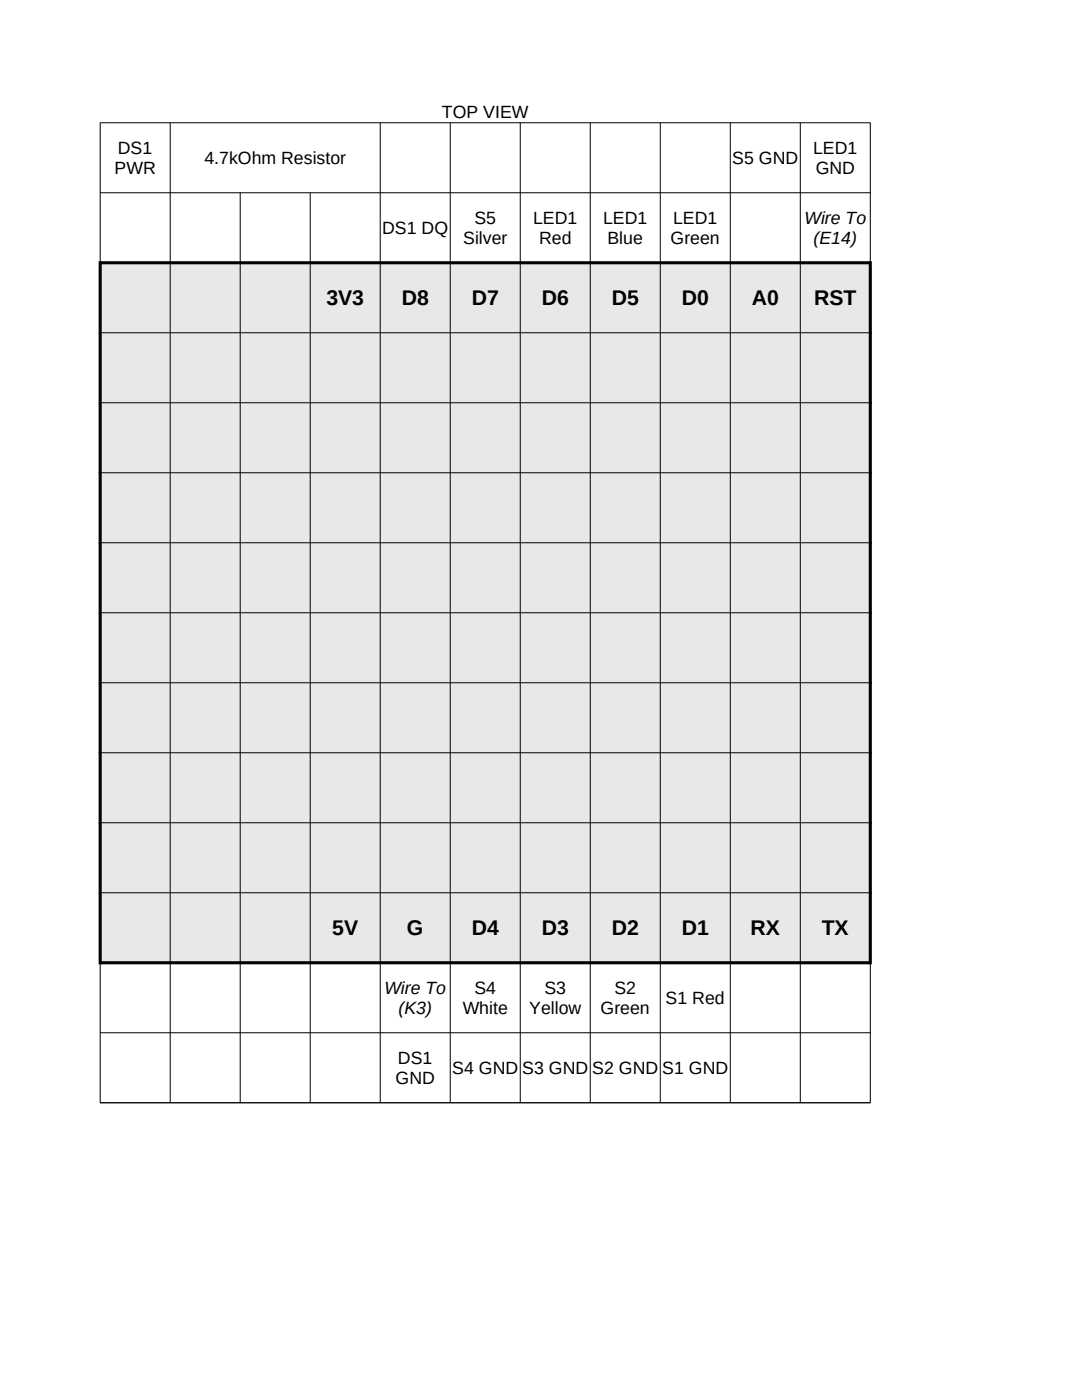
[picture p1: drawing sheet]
<svg xmlns="http://www.w3.org/2000/svg" width="216mm" height="279mm" viewBox="0 0 216 279" stroke-linecap="round" stroke-linejoin="round" font-family="sans-serif">
<defs><g id="words">
<g font-size="4.2">
<text x="65.1" y="60.9">3V3</text>
<text x="80.2" y="60.9">D8</text>
<text x="94.1" y="60.9">D7</text>
<text x="108.1" y="60.9">D6</text>
<text x="122.1" y="60.9">D5</text>
<text x="136" y="60.9">D0</text>
<text x="150" y="60.9">A0</text>
<text x="162.4" y="60.9">RST</text>
<text x="66.3" y="186.7">5V</text>
<text x="81.2" y="186.7">G</text>
<text x="94.1" y="186.7">D4</text>
<text x="108.1" y="186.7">D3</text>
<text x="122.1" y="186.7">D2</text>
<text x="136" y="186.7">D1</text>
<text x="149.7" y="186.7">RX</text>
<text x="164" y="186.7">TX</text>
</g>
<g font-size="3.5">
<text x="88.2" y="23.5">TOP VIEW</text>
<text x="22.9" y="34.7">PWR</text>
<text x="23.5" y="30.8">DS1</text>
<text x="40.8" y="32.7">4.7kOhm Resistor</text>
<text x="146.1" y="32.7">S5 GND</text>
<text x="162.2" y="30.8">LED1</text>
<text x="162.8" y="34.7">GND</text>
<text x="76.3" y="46.7">DS1 DQ</text>
<text x="94.6" y="44.7">S5</text>
<text x="106.4" y="44.7">LED1</text>
<text x="120.3" y="44.7">LED1</text>
<text x="134.3" y="44.7">LED1</text>
<text x="160.5" y="44.7">Wire To</text>
<text x="92.4" y="48.7">Silver</text>
<text x="107.6" y="48.7">Red</text>
<text x="121.2" y="48.7">Blue</text>
<text x="133.8" y="48.7">Green</text>
<text x="162.4" y="48.7">(E14)</text>
<text x="76.7" y="198.4">Wire To</text>
<text x="79.5" y="202.4">(K3)</text>
<text x="92.3" y="202.4">White</text>
<text x="94.6" y="198.4">S4</text>
<text x="105.6" y="202.4">Yellow</text>
<text x="108.6" y="198.4">S3</text>
<text x="119.8" y="202.4">Green</text>
<text x="122.6" y="198.4">S2</text>
<text x="132.8" y="200.4">S1 Red</text>
<text x="79.4" y="212.4">DS1</text>
<text x="90.2" y="214.3">S4 GND</text>
<text x="104.2" y="214.3">S3 GND</text>
<text x="118.2" y="214.3">S2 GND</text>
<text x="132.1" y="214.3">S1 GND</text>
<text x="78.9" y="216.3">GND</text>
</g>
</g></defs>
<path d="M20 52.4h153.6v139.7h-153.6z" fill-rule="evenodd" fill="#e8e8e8"/>
<g fill="none" stroke="#000" stroke-width=".2">
<path d="M20 24.5h153.7M20 38.5h153.7M20 24.5v28.3M34 24.5v195.6M47.9 38.4v181.7M61.9 38.4v181.7M75.9 24.5v195.6M89.8 24.5v195.6M103.8 24.5v195.6M117.8 24.5v195.6M131.8 24.5v195.6M145.7 24.5v195.6"/>
<path d="M159.7 24.5v195.6M173.7 24.5v28.3M19.7 66.4h154.3M19.7 80.4h154.3M19.7 94.4h154.3M19.7 108.3h154.3M19.7 122.3h154.3M19.7 136.3h154.3M19.7 150.2h154.3M19.7 164.2h154.3M19.7 178.2h154.3M20 191.8v28.3"/>
<path d="M173.7 191.8v28.3M20 206.1h153.7M20 220.1h153.7"/>
</g>
<path d="M20 52.4h153.7M20 52.1v140.4M173.7 52.1v140.4M20 192.1h153.7" fill="none" stroke="#000" stroke-width=".62" stroke-linecap="butt"/>
<use href="#words"/>
</svg>
